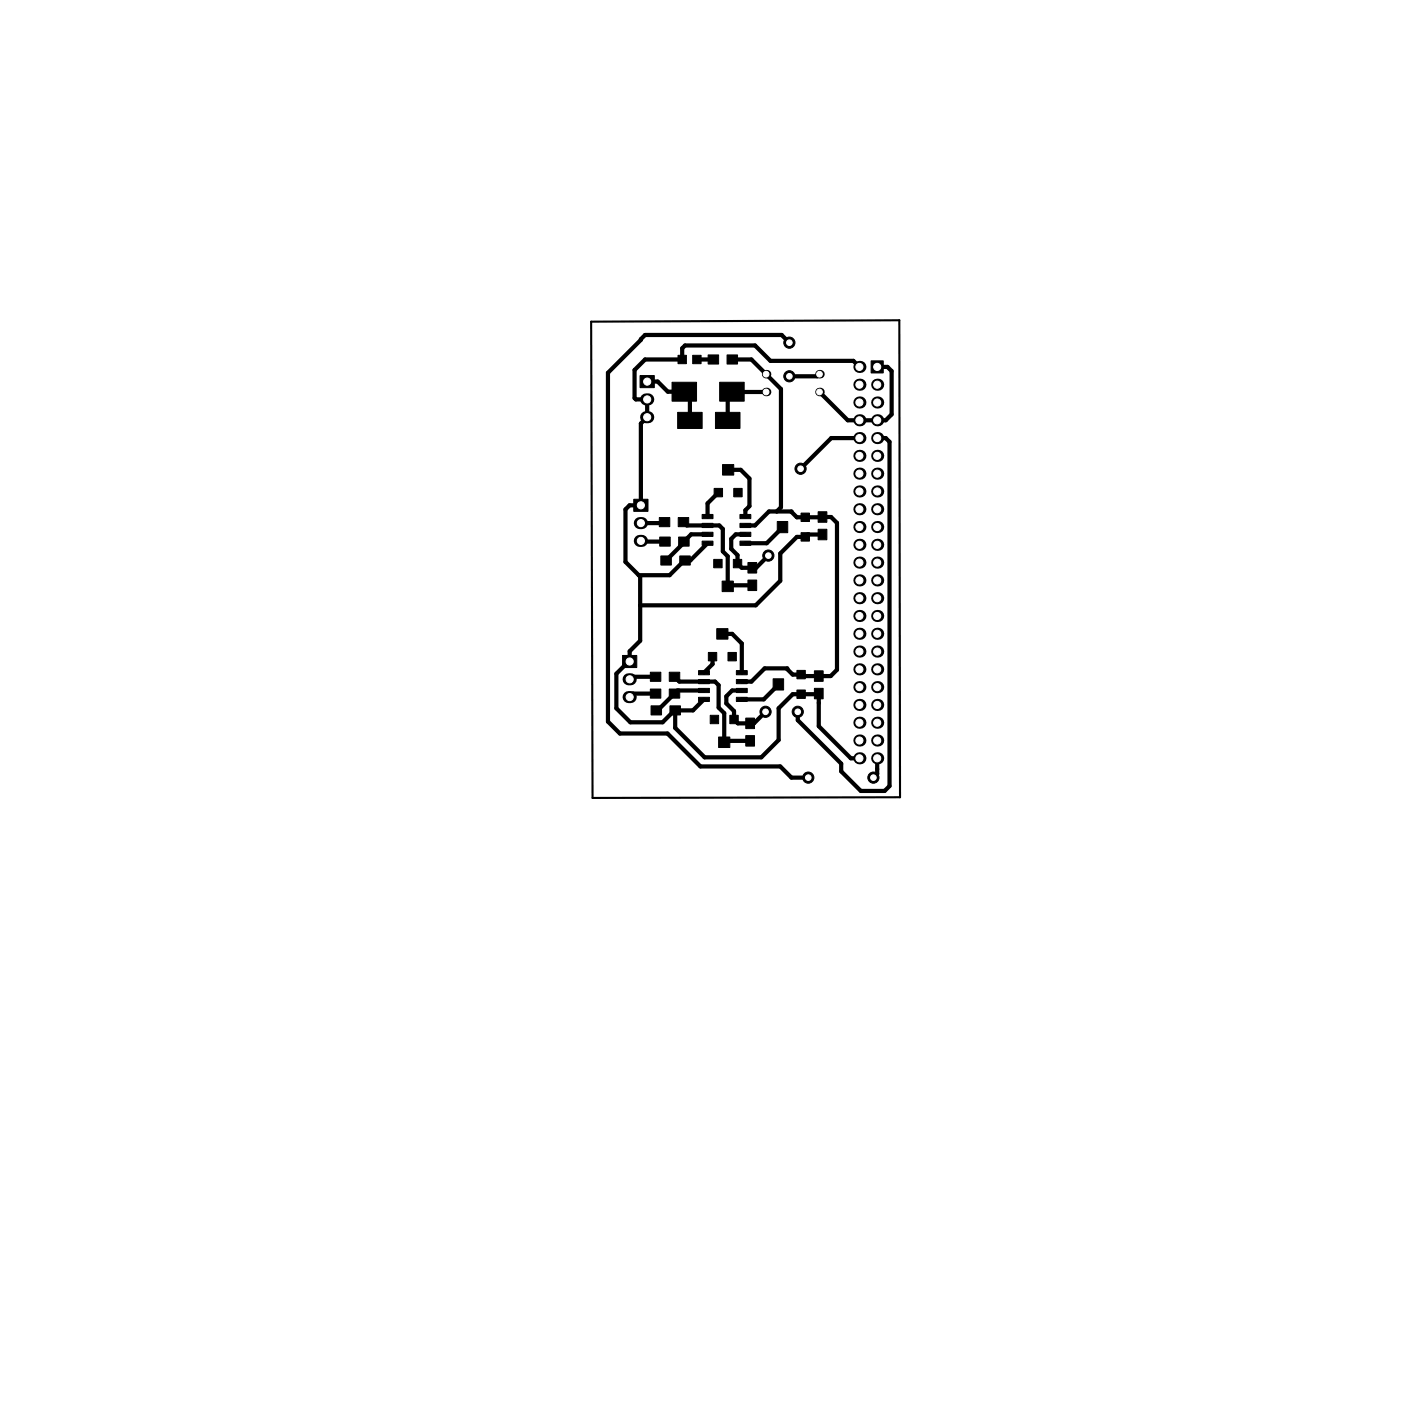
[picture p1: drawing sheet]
<svg xmlns="http://www.w3.org/2000/svg" width="200mm" height="200mm" viewBox="0 0 200 200" stroke-linecap="round" stroke-linejoin="round" font-family="sans-serif">
<path d="M84.4 45.9l44-.2 .1 68.1-43.9 .1z" fill="none" stroke="#000" stroke-width=".3"/>
<g fill="#000">
<circle cx="109.4" cy="56" r=".61"/>
<circle cx="109.4" cy="53.4" r=".61"/>
<circle cx="117" cy="53.4" r=".61"/>
<circle cx="117" cy="56" r=".61"/>
<circle cx="122.7" cy="57.5" r=".86"/>
<circle cx="122.7" cy="54.9" r=".86"/>
<circle cx="122.7" cy="52.4" r=".86"/>
<circle cx="125.2" cy="57.5" r=".86"/>
<circle cx="125.2" cy="54.9" r=".86"/>
<circle cx="122.7" cy="62.5" r=".86"/>
<circle cx="122.7" cy="65.1" r=".86"/>
<circle cx="122.7" cy="67.6" r=".86"/>
<circle cx="122.7" cy="70.2" r=".86"/>
<circle cx="122.7" cy="72.7" r=".86"/>
<circle cx="122.7" cy="77.8" r=".86"/>
<circle cx="122.7" cy="60" r=".86"/>
<circle cx="122.7" cy="75.2" r=".86"/>
<circle cx="125.2" cy="77.8" r=".86"/>
<circle cx="125.2" cy="65.1" r=".86"/>
<circle cx="125.2" cy="70.2" r=".86"/>
<circle cx="125.2" cy="60" r=".86"/>
<circle cx="125.2" cy="72.7" r=".86"/>
<circle cx="125.2" cy="75.2" r=".86"/>
<circle cx="125.2" cy="67.6" r=".86"/>
<circle cx="125.2" cy="62.5" r=".86"/>
<circle cx="122.7" cy="93" r=".86"/>
<circle cx="122.7" cy="98.1" r=".86"/>
<circle cx="122.7" cy="80.3" r=".86"/>
<circle cx="122.7" cy="82.9" r=".86"/>
<circle cx="122.7" cy="85.4" r=".86"/>
<circle cx="122.7" cy="87.9" r=".86"/>
<circle cx="122.7" cy="90.5" r=".86"/>
<circle cx="122.7" cy="95.6" r=".86"/>
<circle cx="125.2" cy="87.9" r=".86"/>
<circle cx="125.2" cy="80.3" r=".86"/>
<circle cx="125.2" cy="82.9" r=".86"/>
<circle cx="125.2" cy="95.6" r=".86"/>
<circle cx="125.2" cy="98.1" r=".86"/>
<circle cx="125.2" cy="85.4" r=".86"/>
<circle cx="125.2" cy="90.5" r=".86"/>
<circle cx="125.2" cy="93" r=".86"/>
<circle cx="122.7" cy="100.6" r=".86"/>
<circle cx="122.7" cy="103.2" r=".86"/>
<circle cx="122.7" cy="108.3" r=".86"/>
<circle cx="122.7" cy="105.7" r=".86"/>
<circle cx="125.2" cy="103.2" r=".86"/>
<circle cx="125.2" cy="105.7" r=".86"/>
<circle cx="125.2" cy="108.3" r=".86"/>
<circle cx="125.2" cy="100.6" r=".86"/>
</g>
<g fill="#000" stroke="#000" stroke-width=".14">
<path d="M91.4 53.6h2v1.7h-2zM95.9 54.6h3.5v2.7h-3.5zM96.8 50.7h1.2v1.2h-1.2zM98.9 50.7h1.2v1.2h-1.2zM101.1 50.7h1.5v1.3h-1.5zM102.7 54.6h3.5v2.7h-3.5zM103.8 50.7h1.5v1.3h-1.5zM124.4 51.5h1.7v1.7h-1.7zM90.5 71.3h2v1.7h-2zM94.1 73.9h1.5v1.3h-1.5zM94.2 76.7h1.5v1.3h-1.5zM96.7 58.9h3.5v2.3h-3.5z"/>
<path d="M96.8 73.9h1.5v1.3h-1.5zM96.9 76.7h1.5v1.3h-1.5zM100.2 73.5h1.6v.6h-1.6zM100.2 74.7h1.6v.6h-1.6zM100.2 76h1.6v.6h-1.6zM100.2 77.3h1.6v.6h-1.6zM102 69.7h1.2v1.2h-1.2zM102.1 58.9h3.6v2.3h-3.6zM101.9 79.9h1.2v1.2h-1.2zM103.2 66.3h1.6v1.5h-1.6zM104.8 69.7h1.2v1.2h-1.2zM105.6 77.3h1.6v.6h-1.6z"/>
<path d="M105.6 76h1.6v.6h-1.6zM105.6 74.7h1.6v.6h-1.6zM105.6 73.5h1.6v.6h-1.6zM104.7 79.9h1.2v1.2h-1.2zM111 74.5h1.5v1.6h-1.5zM114.4 76.1h1.2v1.2h-1.2zM114.4 73.3h1.2v1.2h-1.2zM116.8 73.1h1.3v1.5h-1.3zM116.8 75.6h1.3v1.5h-1.3zM88.9 93.6h2v1.7h-2zM94.4 79.4h1.4v1.3h-1.4zM92.8 96h1.6v1.3h-1.6z"/>
<path d="M92.8 98.4h1.6v1.3h-1.6zM97.1 79.4h1.4v1.3h-1.4zM95.5 96h1.6v1.3h-1.6zM95.5 98.4h1.6v1.3h-1.6zM99.7 95.7h1.6v.6h-1.6zM99.7 97h1.6v.6h-1.6zM99.7 98.3h1.6v.6h-1.6zM101.1 93.2h1.2v1.2h-1.2zM102.3 89.8h1.6v1.5h-1.6zM103.9 93.2h1.2v1.2h-1.2zM103.1 83h1.6v1.5h-1.6zM105.1 98.3h1.6v.6h-1.6z"/>
<path d="M105.1 97h1.6v.6h-1.6zM105.1 95.7h1.6v.6h-1.6zM106.8 80.3h1.2v1.5h-1.2zM106.8 82.8h1.2v1.5h-1.2zM110.4 96.9h1.5v1.6h-1.5zM113.8 98.5h1.2v1.2h-1.2zM113.8 95.7h1.2v1.2h-1.2zM116.3 95.8h1.2v1.5h-1.2zM116.3 98.3h1.2v1.5h-1.2zM93 100.8h1.4v1.3h-1.4zM95.7 100.8h1.4v1.3h-1.4zM99.7 99.6h1.6v.6h-1.6z"/>
<path d="M101.4 102.1h1.2v1.2h-1.2zM102.6 105.2h1.6v1.5h-1.6zM105.1 99.6h1.6v.6h-1.6zM104.2 102.1h1.2v1.2h-1.2zM106.5 102.5h1.2v1.5h-1.2zM106.5 105h1.2v1.5h-1.2z"/>
<circle cx="112.7" cy="53.7" r=".8"/>
<circle cx="112.7" cy="48.9" r=".8"/>
<circle cx="109.7" cy="79.3" r=".8"/>
<circle cx="114.3" cy="66.9" r=".8"/>
<circle cx="109.3" cy="101.6" r=".8"/>
<circle cx="113.9" cy="101.6" r=".8"/>
<circle cx="115.4" cy="111" r=".8"/>
<circle cx="124.7" cy="111" r=".8"/>
</g>
<path d="M92.2 57h.4M92.2 59.6h.4M91.3 74.7h.4M91.3 77.2h.4M89.7 97h.4M89.7 99.5h.4" fill="none" stroke="#000" stroke-width="1.7"/>
<g fill="none" stroke="#000" stroke-width=".6">
<path d="M92.4 54.5h1.5l1.4 1.4h2.4l.8 .8v3.3M92.4 54.5h.1M99.5 51.3h2.3M104.5 51.3h2.8l4.2 4.2v16.9l-.6 .6M109.4 56l-4.9-.1-.6 .6v3.5M112.7 48.9l-1.1-1.1h-19.5l-5.3 5.4v49.8l1.7 1.7h6.8l4.7 4.7h11.4l1.6 1.6h2.4M117 53.4l-.3 .3h-4M122.7 52.4l-.9-.9h-11.8l-2.2-2.2h-10l-.4 .4v1.6h-5.3l-1.5 1.5v4l.2 .2h1.6v2.6l-.9 .9v11.6h-1.6l-.6 .6v7.5l2.1 2.1v9.2l-1.5 1.5v1.4h-.2l-1.7 1.8v4.9l2 2h4.6l1.7-1.7h2.6l1.6-1.5M125.2 52.4h1.5l.6 .6v6.2l-.8 .8h-5.5l-4-4M91.5 77.2l.1 .1h3.3M94.9 74.5l-.2 .2h-3.2M97.6 74.5l.5 .5h4.6l.5 .5v3.2l.7 .7v4.3l.2-.1h3.3"/>
<path d="M101 76.3h-2.3l-1.1 1v.2l-2.5 2.5M101 77.6l-2.4 2.4h-.9l-2.1 2.1h-4.4M102.6 70.3l-1.6 1.6v1.9M104 67.1h1.8l1.2 1.2v4l-.6 .6v.9M106.4 76.3h-1.4l-.6 .6v1.5l.9 .9v1.2l.6 .6h2.1l1.7-1.8M106.4 75h1.4l2-2h3.2l.8 .9 4.9-.1 .8 .9v20.9l-.9 .9h-4l-.2-.2h-1.2l-.8-.8v-.1h-3.2l-1.9 1.9h-1.4M111.7 75.3l-2.2 2.3h-3.1M117.4 76.3h-2.1l-.3 .4h-1.2l-2.4 2.3v3.9l-3.5 3.5h-16.5M122.7 62.5h-4l-4.4 4.4M125.2 62.5h1.3l.5 .6v49.1l-.7 .7h-3.4l-2.8-2.8v-1.1l-6.2-6.2v-1.2M93.6 96.6h-3.3l-.4 .4M93.6 99h-3.2l-.5 .5"/>
<path d="M96.3 96.6l.7 .7h5.1l.5 .5v3.2l.8 .8v4.2l.2-.2h3.5M100.5 98.6h-3.8l-2.8 2.8h-.2M101.7 93.8v1l-1.2 1.2M103.1 90.5h1.4l1.4 1.4v4.1M105.9 98.6h-1.4l-.8 .8v1l1.1 1.1v1.2l.6 .6h2.3l1.6-1.7M111.1 97.7l-2.1 2.2h-3.1M96.4 101.4v2.5l4.2 4.2h8.1l2.5-2.4v-4.6l2-2h3.6l.1-.1v4.7l4.6 4.6h1.2M125.2 108.3v2.2l-.5 .5"/>
</g>
<g fill="#fff" stroke="#fff" stroke-width=".14">
<circle cx="113.9" cy="101.6" r=".4"/>
<circle cx="109.3" cy="101.6" r=".4"/>
<circle cx="114.3" cy="66.9" r=".4"/>
<circle cx="109.7" cy="79.3" r=".4"/>
<circle cx="115.4" cy="111" r=".4"/>
<circle cx="124.7" cy="111" r=".4"/>
<circle cx="112.7" cy="53.7" r=".4"/>
<circle cx="112.7" cy="48.9" r=".4"/>
<circle cx="117" cy="53.4" r=".41"/>
<circle cx="117" cy="56" r=".41"/>
<circle cx="109.4" cy="56" r=".41"/>
<circle cx="109.4" cy="53.4" r=".41"/>
<circle cx="89.9" cy="94.4" r=".51"/>
<circle cx="89.9" cy="97" r=".51"/>
<circle cx="89.9" cy="99.5" r=".51"/>
<circle cx="91.5" cy="72.1" r=".51"/>
<circle cx="91.5" cy="74.7" r=".51"/>
<circle cx="91.5" cy="77.2" r=".51"/>
<circle cx="92.4" cy="54.5" r=".51"/>
<circle cx="92.4" cy="57" r=".51"/>
<circle cx="92.4" cy="59.6" r=".51"/>
<circle cx="125.2" cy="52.4" r=".51"/>
<circle cx="122.7" cy="52.4" r=".51"/>
<circle cx="125.2" cy="54.9" r=".51"/>
<circle cx="122.7" cy="54.9" r=".51"/>
<circle cx="125.2" cy="57.5" r=".51"/>
<circle cx="122.7" cy="57.5" r=".51"/>
<circle cx="125.2" cy="60" r=".51"/>
<circle cx="122.7" cy="60" r=".51"/>
<circle cx="125.2" cy="62.5" r=".51"/>
<circle cx="122.7" cy="62.5" r=".51"/>
<circle cx="125.2" cy="65.1" r=".51"/>
<circle cx="122.7" cy="65.1" r=".51"/>
<circle cx="125.2" cy="67.6" r=".51"/>
<circle cx="122.7" cy="67.6" r=".51"/>
<circle cx="125.2" cy="70.2" r=".51"/>
<circle cx="122.7" cy="70.2" r=".51"/>
<circle cx="125.2" cy="72.7" r=".51"/>
<circle cx="122.7" cy="72.7" r=".51"/>
<circle cx="125.2" cy="75.2" r=".51"/>
<circle cx="122.7" cy="75.2" r=".51"/>
<circle cx="125.2" cy="77.8" r=".51"/>
<circle cx="122.7" cy="77.8" r=".51"/>
<circle cx="125.2" cy="80.3" r=".51"/>
<circle cx="122.7" cy="80.3" r=".51"/>
<circle cx="125.2" cy="82.9" r=".51"/>
<circle cx="122.7" cy="82.9" r=".51"/>
<circle cx="125.2" cy="85.4" r=".51"/>
<circle cx="122.7" cy="85.4" r=".51"/>
<circle cx="125.2" cy="87.9" r=".51"/>
<circle cx="122.7" cy="87.9" r=".51"/>
<circle cx="125.2" cy="90.5" r=".51"/>
<circle cx="122.7" cy="90.5" r=".51"/>
<circle cx="125.2" cy="93" r=".51"/>
<circle cx="122.7" cy="93" r=".51"/>
<circle cx="125.2" cy="95.6" r=".51"/>
<circle cx="122.7" cy="95.6" r=".51"/>
<circle cx="125.2" cy="98.1" r=".51"/>
<circle cx="122.7" cy="98.1" r=".51"/>
<circle cx="125.2" cy="100.6" r=".51"/>
<circle cx="122.7" cy="100.6" r=".51"/>
<circle cx="125.2" cy="103.2" r=".51"/>
<circle cx="122.7" cy="103.2" r=".51"/>
<circle cx="125.2" cy="105.7" r=".51"/>
<circle cx="122.7" cy="105.7" r=".51"/>
<circle cx="125.2" cy="108.3" r=".51"/>
<circle cx="122.7" cy="108.3" r=".51"/>
</g>
</svg>
